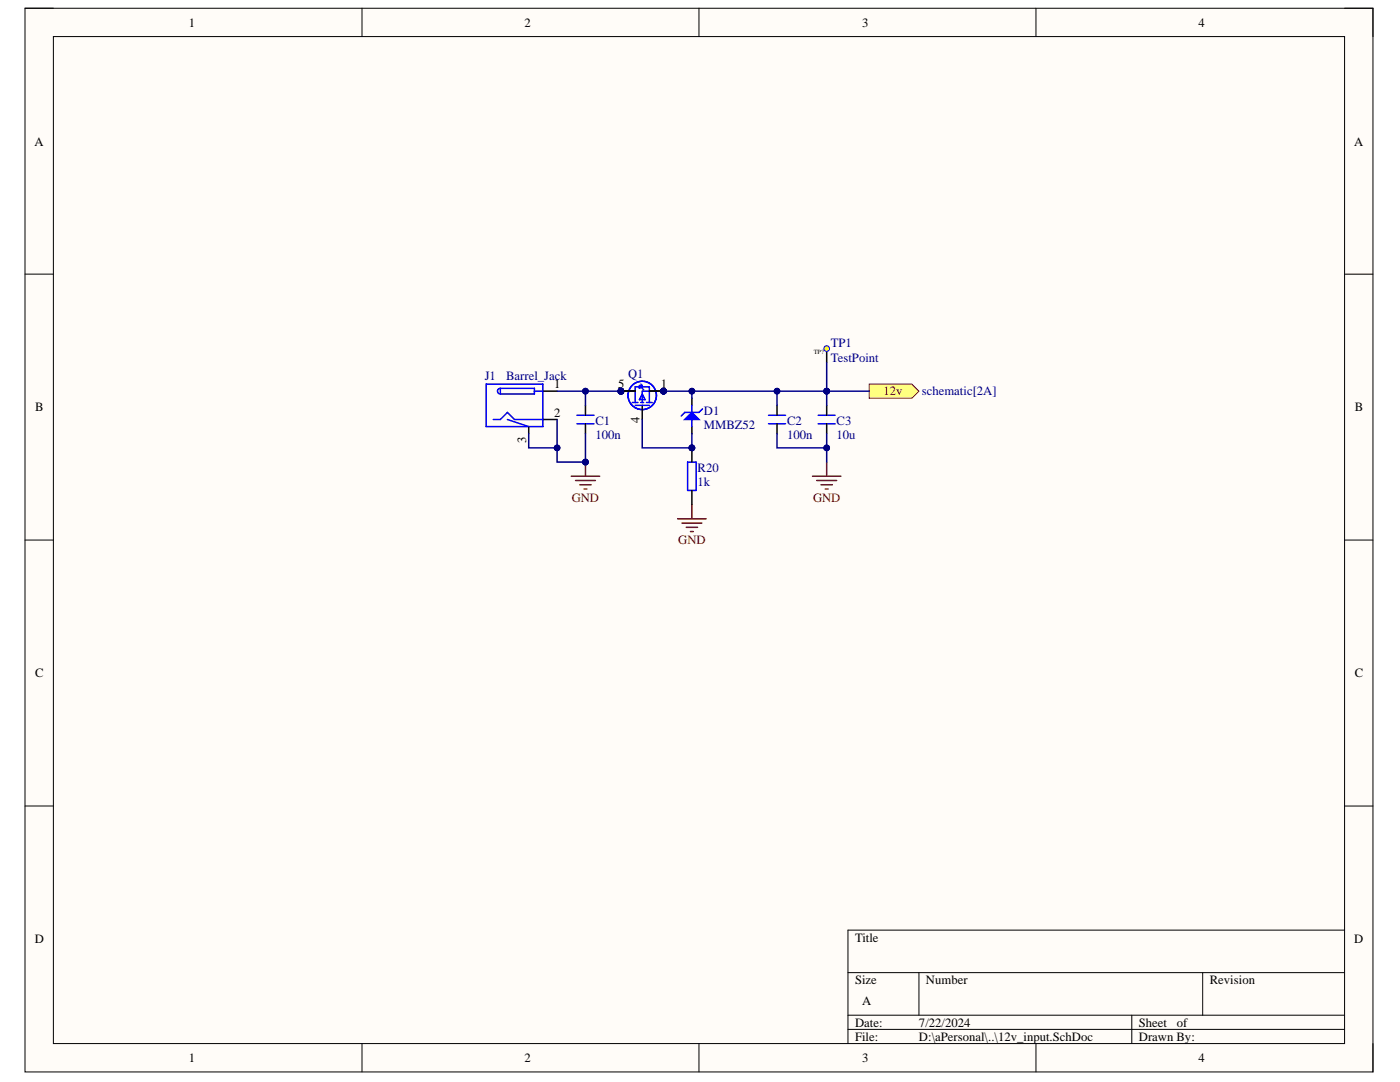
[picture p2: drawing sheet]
<svg xmlns="http://www.w3.org/2000/svg" width="279mm" height="216mm" viewBox="0 0 279 216" stroke-linecap="round" stroke-linejoin="round" font-family="sans-serif">
<defs><g id="words">
<g font-size="2.5">
<text x="37.7" y="5.3">1</text>
<text x="104.7" y="5.3">2</text>
<text x="172.1" y="5.3">3</text>
<text x="239.2" y="5.3">4</text>
<text x="6.9" y="29">A</text>
<text x="270.2" y="29">A</text>
<text x="110.6" y="77.5">1</text>
<text x="123.4" y="77.5">5</text>
<text x="131.9" y="77.5">1</text>
<text x="7" y="82.1">B</text>
<text x="110.6" y="83.2">2</text>
<text x="270.4" y="82.1">B</text>
<text x="105" y="88.4" transform="rotate(-90 105 88.4)">3</text>
<text x="127.6" y="84.3" transform="rotate(-90 127.6 84.3)">4</text>
<text x="7" y="135.1">C</text>
<text x="270.4" y="135.1">C</text>
<text x="6.9" y="188.2">D</text>
<text x="170.6" y="187.9">Title</text>
<text x="270.3" y="188.2">D</text>
<text x="170.6" y="196.4">Size</text>
<text x="184.8" y="196.4">Number</text>
<text x="241.5" y="196.4">Revision</text>
<text x="172.1" y="200.6">A</text>
<text x="170.6" y="204.9">Date:</text>
<text x="170.6" y="207.7">File:</text>
<text x="183.4" y="204.9">7/22/2024</text>
<text x="183.4" y="207.7">D:\aPersonal\..\12v_input.SchDoc</text>
<text x="227.3" y="204.9">Sheet</text>
<text x="227.3" y="207.7">Drawn By:</text>
<text x="234.8" y="204.9">of</text>
<text x="37.7" y="211.9">1</text>
<text x="104.7" y="211.9">2</text>
<text x="172.1" y="211.9">3</text>
<text x="239.2" y="211.9">4</text>
</g>
<g font-size="2.5" fill="#000080">
<text x="165.8" y="69.3">TP1</text>
<text x="96.7" y="75.8">J1</text>
<text x="101" y="75.8">Barrel_Jack</text>
<text x="125.4" y="75.5">Q1</text>
<text x="165.8" y="72.1">TestPoint</text>
<text x="140.5" y="82.9">D1</text>
<text x="184" y="78.9">schematic[2A]</text>
<text x="118.8" y="84.9">C1</text>
<text x="118.8" y="87.7">100n</text>
<text x="140.5" y="85.7">MMBZ52</text>
<text x="157.1" y="84.9">C2</text>
<text x="157.1" y="87.7">100n</text>
<text x="167" y="84.9">C3</text>
<text x="167" y="87.7">10u</text>
<text x="139.2" y="94.2">R20</text>
<text x="139.2" y="97">1k</text>
</g>
<g font-size="2.5" fill="#800000">
<text x="176.3" y="78.9">12v</text>
<text x="114.1" y="100.1">GND</text>
<text x="162.3" y="100.1">GND</text>
<text x="135.4" y="108.6">GND</text>
</g>
<text font-size="1.3" x="162.4" y="70.7">TP?</text>
</g></defs>
<path d="M5 1.6h269v212.3h-269z" fill-rule="evenodd" fill="#fffcf8"/>
<path d="M5 1.6h269v212.3h-269z" fill="none" stroke="#000" stroke-width=".2"/>
<path d="M10.7 7.3h257.6v200.9h-257.6z" fill-rule="evenodd" fill="#fffcf8"/>
<g fill="none" stroke="#000" stroke-width=".2">
<path d="M5 1.6h5.7M10.7 7.3h257.6v200.9h-257.6zM72.2 1.6v5.7M139.5 1.6v5.7M206.8 1.6v5.7M268.3 1.6h5.7v5.7M5 54.7h5.7M268.3 54.7h5.7M5 107.8h5.7M268.3 107.8h5.7M5 160.8h5.7M268.3 160.8h5.7"/>
<path d="M169.2 194.1h99.1M183.4 194.1v8.5M240 194.1v8.5M268.3 185.6h-99.1v22.6M72.2 208.2v5.7M139.5 208.2v5.7M169.2 202.6h99.1M169.2 205.4h99.1M206.8 208.2v5.7M225.9 202.6v5.6M274 208.2v5.7"/>
</g>
<path d="M135.2 103.5h5.7M136.1 104.4h4M136.9 105.2h2.3M137.8 106.1h.6M138.1 100.7v2.8" fill="none" stroke="#800000" stroke-width=".3"/>
<path d="M153.4 84.6h3.4M153.4 82.9h3.4M163.3 84.6h3.4M163.3 82.9h3.4" fill="none" stroke="#00f" stroke-width=".3"/>
<path d="M155.1 80.9v2M155.1 84.6v1.9M165 80.9v2M165 84.6v1.9" fill="none" stroke="#000" stroke-width=".3"/>
<path d="M173.5 76.6h8.5l1.4 1.5-1.4 1.4h-8.5z" fill-rule="evenodd" fill="#ffff80"/>
<path d="M173.5 76.6h8.5l1.4 1.5-1.4 1.4h-8.5z" fill="none" stroke="#800000" stroke-width=".2"/>
<path d="M114 95h5.7M114.9 95.9h3.9M115.7 96.7h2.3M116.6 97.6h.5M116.8 92.2v2.8M162.2 95h5.6M163 95.9h4M163.8 96.7h2.3M164.7 97.6h.6M165 92.2v2.8" fill="none" stroke="#800000" stroke-width=".3"/>
<path d="M115.1 84.6h3.4M115.1 82.9h3.4" fill="none" stroke="#00f" stroke-width=".3"/>
<path d="M116.8 80.9v2M116.8 84.6v1.9" fill="none" stroke="#000" stroke-width=".3"/>
<circle cx="116.8" cy="92.2" r=".57" fill="#000080"/>
<circle cx="116.8" cy="92.2" r=".57" fill="none" stroke="#000080" stroke-width=".2"/>
<path d="M165 69.6v2.8" fill="none" stroke="#000" stroke-width=".3"/>
<circle cx="165" cy="69.6" r=".57" fill="#ff0"/>
<circle cx="165" cy="69.6" r=".57" fill="none" stroke="#00f" stroke-width=".2"/>
<path d="M136.7 83.7l1.4-1.4 1.4 1.4z" fill="#00f"/>
<path d="M97 76.6h11.3v8.5h-11.3zM99.9 77.5a.57 .57 0 0 0-.6 .6 .57 .57 0 0 0 .6 .5M99.9 77.5h6.8v1.1h-6.8M99.9 77.5v1.1M106.7 78.1h1.6M98.4 83.7h1.5l1.4-1.4 1.4 1.4h5.6M101.3 83.7l4.2 1.4M136.7 83.7l1.4-1.4 1.4 1.4zM138.1 80.9v1.4M138.1 83.7v1.4M140.2 81.6l-.7 .7h-2.8l-.7 .7" fill="none" stroke="#00f" stroke-width=".3"/>
<path d="M108.3 78.1h2.9M138.1 79.5v1.4M105.5 85.1v1.4M108.3 83.7h2.9M138.1 85.1v1.4" fill="none" stroke="#000" stroke-width=".3"/>
<circle cx="138.1" cy="89.4" r=".57" fill="#000080"/>
<circle cx="138.1" cy="89.4" r=".57" fill="none" stroke="#000080" stroke-width=".2"/>
<path d="M137.2 92.2h1.7v5.7h-1.7z" fill="none" stroke="#00f" stroke-width=".3"/>
<path d="M138.1 89.4v2.8" fill="none" stroke="#000" stroke-width=".3"/>
<circle cx="138.1" cy="89.4" r=".57" fill="#000080"/>
<circle cx="138.1" cy="89.4" r=".57" fill="none" stroke="#000080" stroke-width=".2"/>
<path d="M138.1 97.9v2.8" fill="none" stroke="#000" stroke-width=".3"/>
<circle cx="132.4" cy="78.1" r=".57" fill="#000080"/>
<circle cx="132.4" cy="78.1" r=".57" fill="none" stroke="#000080" stroke-width=".2"/>
<circle cx="123.9" cy="78.1" r=".57" fill="#000080"/>
<circle cx="123.9" cy="78.1" r=".57" fill="none" stroke="#000080" stroke-width=".2"/>
<circle cx="132.4" cy="78.1" r=".57" fill="#000080"/>
<circle cx="132.4" cy="78.1" r=".57" fill="none" stroke="#000080" stroke-width=".2"/>
<circle cx="132.4" cy="78.1" r=".57" fill="#000080"/>
<circle cx="132.4" cy="78.1" r=".57" fill="none" stroke="#000080" stroke-width=".2"/>
<circle cx="123.9" cy="78.1" r=".57" fill="#000080"/>
<circle cx="123.9" cy="78.1" r=".57" fill="none" stroke="#000080" stroke-width=".2"/>
<circle cx="123.9" cy="78.1" r=".57" fill="#000080"/>
<circle cx="123.9" cy="78.1" r=".57" fill="none" stroke="#000080" stroke-width=".2"/>
<circle cx="123.9" cy="78.1" r=".57" fill="#000080"/>
<circle cx="123.9" cy="78.1" r=".57" fill="none" stroke="#000080" stroke-width=".2"/>
<circle cx="123.9" cy="78.1" r=".57" fill="#000080"/>
<circle cx="123.9" cy="78.1" r=".57" fill="none" stroke="#000080" stroke-width=".2"/>
<circle cx="128.2" cy="78.9" r="2.83" fill="none" stroke="#00f" stroke-width=".3"/>
<path d="M129.6 78.1h2.8" fill="none" stroke="#000" stroke-width=".3"/>
<circle cx="132.4" cy="78.1" r=".57" fill="#000080"/>
<circle cx="132.4" cy="78.1" r=".57" fill="none" stroke="#000080" stroke-width=".2"/>
<path d="M123.9 78.1h2.9" fill="none" stroke="#000" stroke-width=".3"/>
<circle cx="123.9" cy="78.1" r=".57" fill="#000080"/>
<circle cx="123.9" cy="78.1" r=".57" fill="none" stroke="#000080" stroke-width=".2"/>
<path d="M129.6 78.1h2.8M128.2 80.9v2.8" fill="none" stroke="#000" stroke-width=".3"/>
<path d="M127.6 77.2h-.8v3.1M127.6 76.9l.6 .3-.6 .3zM127.9 76.6l.3 .3v.6l.3 .3M128.2 77.2h1.4v3.1M128.2 78.6l.5 1.1h-1.1zM129.6 78.1h-1.4v2.2M126.2 80.3h1.1M126.8 80.9h2.8M127.9 80.3h.6M129 80.3h1.2" fill="none" stroke="#00f" stroke-width=".3"/>
<circle cx="132.4" cy="78.1" r=".57" fill="#000080"/>
<circle cx="132.4" cy="78.1" r=".57" fill="none" stroke="#000080" stroke-width=".2"/>
<path d="M129.6 78.1h2.8" fill="none" stroke="#000" stroke-width=".3"/>
<circle cx="132.4" cy="78.1" r=".57" fill="#000080"/>
<circle cx="132.4" cy="78.1" r=".57" fill="none" stroke="#000080" stroke-width=".2"/>
<path d="M123.9 78.1h2.9" fill="none" stroke="#000" stroke-width=".3"/>
<circle cx="123.9" cy="78.1" r=".57" fill="#000080"/>
<circle cx="123.9" cy="78.1" r=".57" fill="none" stroke="#000080" stroke-width=".2"/>
<path d="M123.9 78.1h2.9" fill="none" stroke="#000" stroke-width=".3"/>
<circle cx="123.9" cy="78.1" r=".57" fill="#000080"/>
<circle cx="123.9" cy="78.1" r=".57" fill="none" stroke="#000080" stroke-width=".2"/>
<path d="M123.9 78.1h2.9" fill="none" stroke="#000" stroke-width=".3"/>
<circle cx="123.9" cy="78.1" r=".57" fill="#000080"/>
<circle cx="123.9" cy="78.1" r=".57" fill="none" stroke="#000080" stroke-width=".2"/>
<path d="M123.9 78.1h2.9" fill="none" stroke="#000" stroke-width=".3"/>
<circle cx="123.9" cy="78.1" r=".57" fill="#000080"/>
<circle cx="123.9" cy="78.1" r=".57" fill="none" stroke="#000080" stroke-width=".2"/>
<path d="M132.4 78.1h5.7v1.4" fill="none" stroke="#000080" stroke-width=".3"/>
<circle cx="132.4" cy="78.1" r=".57" fill="#000080"/>
<circle cx="132.4" cy="78.1" r=".57" fill="none" stroke="#000080" stroke-width=".2"/>
<circle cx="138.1" cy="78.1" r=".57" fill="#000080"/>
<circle cx="138.1" cy="78.1" r=".57" fill="none" stroke="#000080" stroke-width=".2"/>
<path d="M128.2 83.7v5.7h9.9" fill="none" stroke="#000080" stroke-width=".3"/>
<circle cx="138.1" cy="89.4" r=".57" fill="#000080"/>
<circle cx="138.1" cy="89.4" r=".57" fill="none" stroke="#000080" stroke-width=".2"/>
<path d="M165 78.1v2.8" fill="none" stroke="#000080" stroke-width=".3"/>
<circle cx="165" cy="78.1" r=".57" fill="#000080"/>
<circle cx="165" cy="78.1" r=".57" fill="none" stroke="#000080" stroke-width=".2"/>
<path d="M111.2 83.7v5.7h-5.7v-2.9" fill="none" stroke="#000080" stroke-width=".3"/>
<circle cx="111.2" cy="89.4" r=".57" fill="#000080"/>
<circle cx="111.2" cy="89.4" r=".57" fill="none" stroke="#000080" stroke-width=".2"/>
<path d="M111.2 89.4v2.8h5.6" fill="none" stroke="#000080" stroke-width=".3"/>
<circle cx="111.2" cy="89.4" r=".57" fill="#000080"/>
<circle cx="111.2" cy="89.4" r=".57" fill="none" stroke="#000080" stroke-width=".2"/>
<circle cx="116.8" cy="92.2" r=".57" fill="#000080"/>
<circle cx="116.8" cy="92.2" r=".57" fill="none" stroke="#000080" stroke-width=".2"/>
<path d="M116.8 86.5v5.7" fill="none" stroke="#000080" stroke-width=".3"/>
<circle cx="116.8" cy="92.2" r=".57" fill="#000080"/>
<circle cx="116.8" cy="92.2" r=".57" fill="none" stroke="#000080" stroke-width=".2"/>
<path d="M116.8 78.1v2.8" fill="none" stroke="#000080" stroke-width=".3"/>
<circle cx="116.8" cy="78.1" r=".57" fill="#000080"/>
<circle cx="116.8" cy="78.1" r=".57" fill="none" stroke="#000080" stroke-width=".2"/>
<path d="M155.1 78.1v2.8" fill="none" stroke="#000080" stroke-width=".3"/>
<circle cx="155.1" cy="78.1" r=".57" fill="#000080"/>
<circle cx="155.1" cy="78.1" r=".57" fill="none" stroke="#000080" stroke-width=".2"/>
<path d="M165 72.4v5.7" fill="none" stroke="#000080" stroke-width=".3"/>
<circle cx="165" cy="78.1" r=".57" fill="#000080"/>
<circle cx="165" cy="78.1" r=".57" fill="none" stroke="#000080" stroke-width=".2"/>
<path d="M138.1 86.5v2.9" fill="none" stroke="#000080" stroke-width=".3"/>
<circle cx="138.1" cy="89.4" r=".57" fill="#000080"/>
<circle cx="138.1" cy="89.4" r=".57" fill="none" stroke="#000080" stroke-width=".2"/>
<path d="M155.1 86.5v2.9h9.9" fill="none" stroke="#000080" stroke-width=".3"/>
<circle cx="165" cy="89.4" r=".57" fill="#000080"/>
<circle cx="165" cy="89.4" r=".57" fill="none" stroke="#000080" stroke-width=".2"/>
<path d="M165 78.1h8.5" fill="none" stroke="#000080" stroke-width=".3"/>
<circle cx="165" cy="78.1" r=".57" fill="#000080"/>
<circle cx="165" cy="78.1" r=".57" fill="none" stroke="#000080" stroke-width=".2"/>
<path d="M111.2 78.1h12.7" fill="none" stroke="#000080" stroke-width=".3"/>
<circle cx="116.8" cy="78.1" r=".57" fill="#000080"/>
<circle cx="116.8" cy="78.1" r=".57" fill="none" stroke="#000080" stroke-width=".2"/>
<circle cx="123.9" cy="78.1" r=".57" fill="#000080"/>
<circle cx="123.9" cy="78.1" r=".57" fill="none" stroke="#000080" stroke-width=".2"/>
<path d="M138.1 78.1h26.9" fill="none" stroke="#000080" stroke-width=".3"/>
<circle cx="138.1" cy="78.1" r=".57" fill="#000080"/>
<circle cx="138.1" cy="78.1" r=".57" fill="none" stroke="#000080" stroke-width=".2"/>
<circle cx="155.1" cy="78.1" r=".57" fill="#000080"/>
<circle cx="155.1" cy="78.1" r=".57" fill="none" stroke="#000080" stroke-width=".2"/>
<circle cx="165" cy="78.1" r=".57" fill="#000080"/>
<circle cx="165" cy="78.1" r=".57" fill="none" stroke="#000080" stroke-width=".2"/>
<path d="M165 86.5v5.7" fill="none" stroke="#000080" stroke-width=".3"/>
<circle cx="165" cy="89.4" r=".57" fill="#000080"/>
<circle cx="165" cy="89.4" r=".57" fill="none" stroke="#000080" stroke-width=".2"/>
<use href="#words"/>
</svg>
